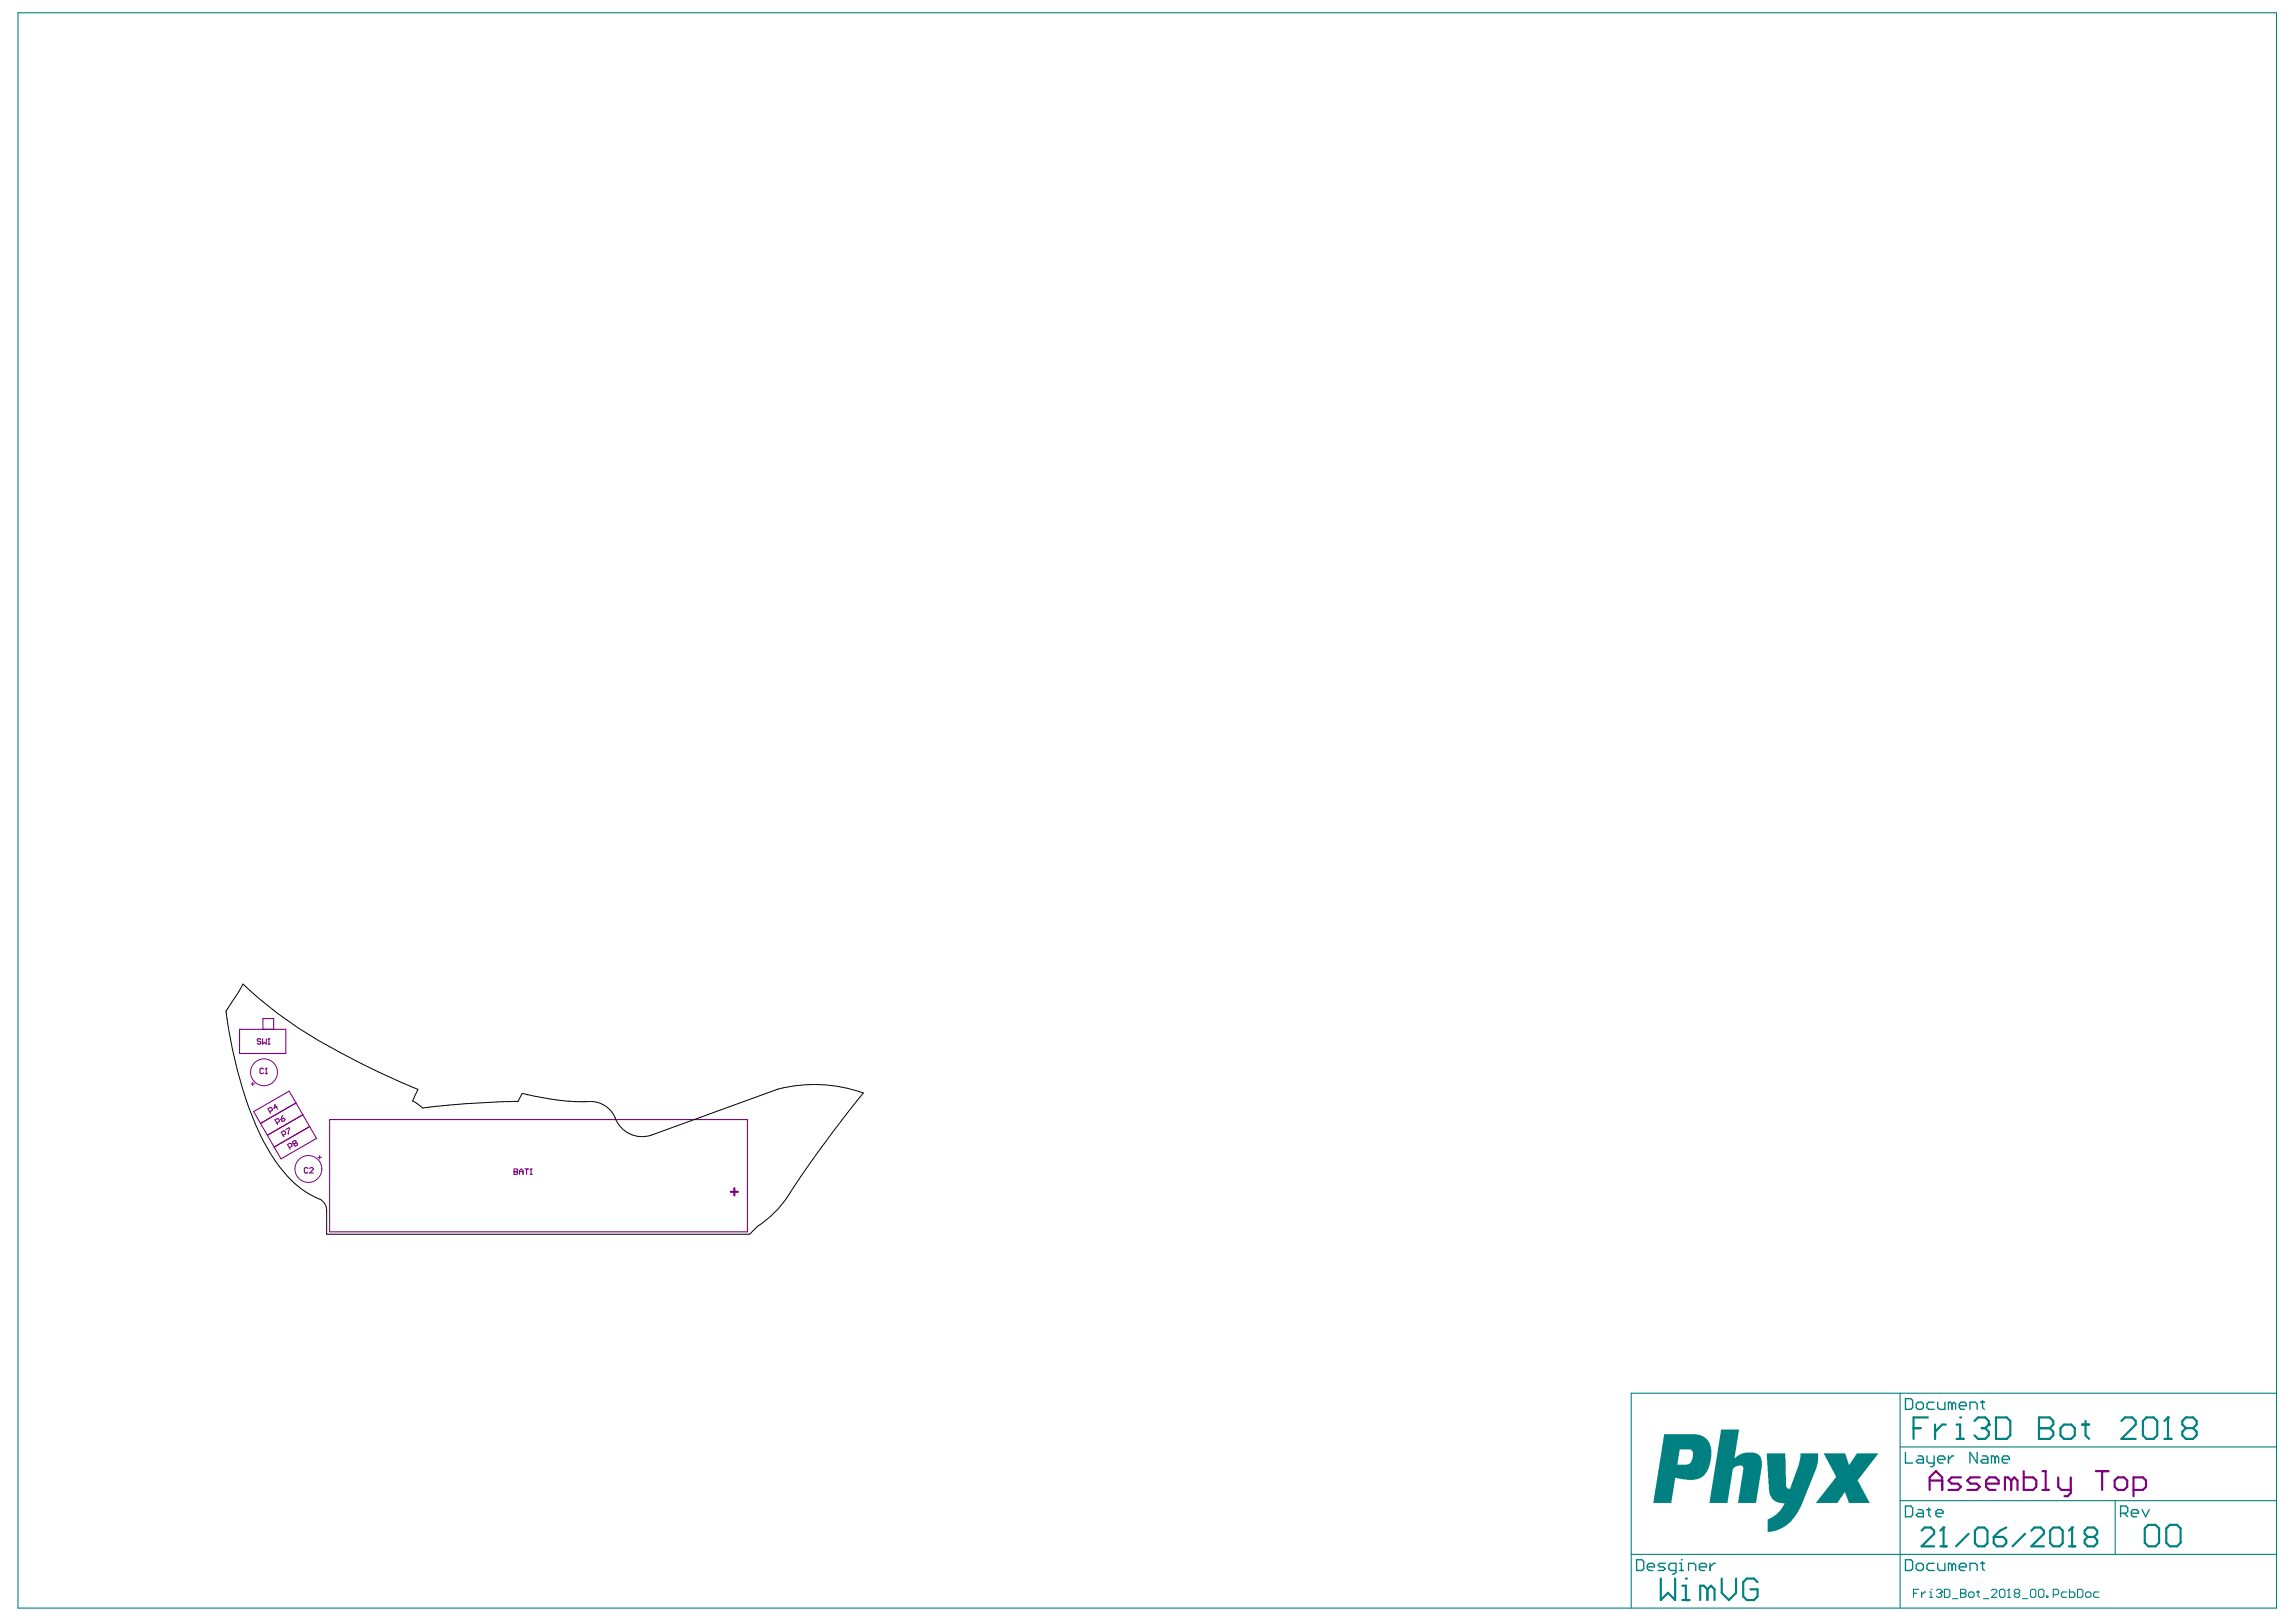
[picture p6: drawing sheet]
<svg xmlns="http://www.w3.org/2000/svg" width="297mm" height="210mm" viewBox="0 0 297 210" stroke-linecap="round" stroke-linejoin="round" font-family="sans-serif">
<g fill="none" stroke="#800080" stroke-width=".14">
<path d="M31 133.2h6v3.1h-6zM33.7 134.5l-.1-.1h-.2l-.1 .1 .1 .3h.2l.1 .1-.1 .2h-.2l-.1-.1M34 134.4v.7l.2-.2 .2 .2v-.7M34 133.2v-1.4h1.4v1.4M34.1 138.4l-.1-.2h-.2l-.2 .2v.4l.2 .1h.2l.1-.1M34.3 138.9h.3M34.4 138.2h.1M34.4 138.2v.7M34.4 138.2l-.1 .2M34.7 135.1h.2M34.8 134.4h.1M34.8 134.4v.7"/>
<path d="M34.8 134.4l-.1 .1M33.7 145.4l2.7 4.6 4.5-2.7-.8-1.5M33.7 145.4l-.9-1.5 4.6-2.7 2.7 4.6M34.9 143.9l.3-.2v-.2l-.1-.2h-.1l-.3 .2 .3 .6M35.8 145.3l.3-.1 .1-.2-.2-.2h-.1l-.3 .1 .3 .6M35.8 143.2l-.4 .2 .2-.4 .3 .6M36.4 144.9l.3-.2 .2 .2-.1 .1-.2 .1h-.1zM36.6 144.3l-.2 .6M36.6 146.9l.3-.1 .1-.2-.2-.2-.1-.1-.3 .2 .3 .6M37 146.2l.4-.3v.1l-.1 .7v.1M37.4 148.5l.3-.2 .1-.1-.1-.2-.2-.1-.3 .2 .3 .6M38.3 147.9v-.3h-.2l-.2 .1v.2l.2 .1"/>
<path d="M38.3 147.9l.2 .1-.1 .2-.2 .1h-.1v-.3M38.3 147.9l-.2 .1M38.3 142.7l-4.6 2.7M39.2 144.3l-4.6 2.6M39.8 151.2l-.1-.1h-.2l-.1 .1v.5l.1 .1h.2l.1-.1M40.1 145.8l-4.6 2.6M40.1 151.2l.1-.1h.2l.1 .1v.1l-.4 .5h.4M42.6 144.9h54.1v14.5h-54.1zM66.5 151.6h.1M66.5 151.3h.4l.1 .1-.1 .2 .1 .3-.1 .1h-.4zM66.5 151.6h.4M67.2 151.6h.5"/>
<path d="M67.2 152v-.5l.2-.2 .3 .2v.5M67.9 151.3h.5M68.1 151.3v.7M68.6 152h.2M68.7 151.3h.1M68.7 151.3v.7M68.7 151.3l-.1 .1"/>
</g>
<g fill="none" stroke="#800080" stroke-width=".13">
<path d="M32.5 140.3h.4M32.7 140v.5M41.1 149.8h.5M41.4 149.5v.5"/>
<circle cx="34.2" cy="138.8" r="1.74"/>
<circle cx="39.9" cy="151.3" r="1.74"/>
</g>
<g fill="none" stroke="#800080" stroke-width=".28">
<path d="M94.5 154.2h1M95 153.8v.9M249.6 192.8v-1.6l.9-.8 .8 .8v1.6M249.6 191.6h1.7M253.7 191.2h-1.2l-.4 .4 .4 .4h.8l.4 .4-.4 .4h-1.2M256.1 191.2h-1.2l-.4 .4 .4 .4h.8l.4 .4-.4 .4h-1.2M256.9 192h1.7v-.4l-.4-.4h-.8l-.5 .4v.8l.5 .4h.8M260.2 191.6l-.4-.4h-.4v1.6M260.2 191.6v1.2M260.2 191.6l.4-.4 .4 .4v1.2M261.8 190.4v2.4h1.2l.4-.4v-.8l-.4-.4h-1.2M264.2 192.8h.9"/>
<path d="M264.2 190.4h.5v2.4M266.3 191.2v1.2l.4 .4h1.2M267.9 191.2v2l-.4 .4h-.4M271.1 190.4h1.7M272 190.4v2.4M273.6 191.6l.4-.4h.8l.4 .4v.8l-.4 .4h-.8l-.4-.4zM276 192.8h1.2l.4-.4v-.8l-.4-.4h-1.2v2.4"/>
</g>
<g fill="#008080">
<path d="M228.5 188.1h2.5l.1 4.2v.2l.3 .2 .2-.1 1.1-3.1 .2-.9v-.5h2.3v1l-.3 1.3-1.9 4.6-.8 1.3-1 1.1-1 .5-.8 .3-.7 .1v-1.2a.45 .45 0 0 1 .4-.6l.7-.5 .6-.5 .5-1h-.7l-.6-.2-.4-.4-.2-.4-.2-.7z"/>
<path d="M235.9 188.1h2.8l.5 1.4 .2-.1 .8-1.3h2.8l-2.6 3.3a.38 .38 0 0 0 .1 .5l1.4 2.6h-2.7l-.5-1.4h-.1l-.9 1.4h-2.8l2.2-2.8 .2-.3a.34 .34 0 0 0 .1-.5z"/>
<path d="M222.7 185h2.3l-.6 3.7 .7-.5 .7-.2h1.3l.4 .2 .3 .4 .1 .4v.9l-.7 4.6h-2.4l.7-4.1a.58 .58 0 0 0-.1-.7h-.7l-.3 .2a.59 .59 0 0 0-.3 .7l-.6 3.9h-2.4z"/>
<path d="M215.3 185.6h4.2l.8 .3 .6 .5 .4 .7 .1 .4v1.4l-.3 .8-.3 .8-.3 .4-.5 .4-.8 .2h-.9l-1.6-.2-.5 3.2h-2.3zM217.3 187.6l-.3 1.9h1.3l.3-.1 .3-.5 .1-.7a.57 .57 0 0 0-.3-.6z"/>
</g>
<g fill="none" stroke="#008080" stroke-width=".14">
<path d="M2.3 1.7h292.2v206.4h-292.2zM245.8 180.3v27.8M245.8 194.2h48.7M245.8 187.2h48.7M273.6 194.2v7M294.5 180.3h-83.5v27.8M211 201.2h83.5M247.6 206.2h.3M248.3 205.7h-.7v1M248.6 206v.7M249.1 206h-.2l-.3 .4M249.6 206h.2v.7"/>
<path d="M249.6 206.7h.4M249.8 205.7h.1M250.5 205.8l.2-.1h.3l.2 .1v.2M250.9 206.2h.1M251 206.2l.2 .2v.1l-.2 .2h-.3l-.2-.2M251.2 206h.1M251.2 206l-.2 .2M251.6 205.7h.5l.2 .1v.7l-.2 .2h-.5zM252.6 206.9h.7M253.6 206.2h.1M253.6 205.7h.6l.1 .1v.2l-.1 .2 .1 .2v.1l-.1 .2h-.6zM253.6 206.2h.6"/>
<path d="M254.7 206.2l.2-.2h.3l.2 .2v.3l-.2 .2h-.3l-.2-.2zM255.7 206h.4M255.9 205.8v.7l.2 .2M256.6 206.9h.7M257.6 205.8l.2-.1h.4l.1 .1v.2l-.7 .7h.7M258.9 205.7h.3l.2 .1v.7l-.2 .2h-.3l-.2-.2v-.7zM259.7 206.7h.4M259.9 205.7h.1M259.9 205.7v1M259.9 205.7l-.2 .1M260.8 206.2l-.2-.2v-.2l.2-.1h.3l.2 .1v.2l-.2 .2M260.8 206.2h.3"/>
<path d="M260.8 206.2l-.2 .2v.1l.2 .2h.3l.2-.2v-.1l-.2-.2M261.6 206.9h.7M262.7 205.8l.2-.1h.3l.2 .1v.7l-.2 .2h-.3l-.2-.2zM263.7 205.8l.2-.1h.3l.2 .1v.7l-.2 .2h-.3l-.2-.2zM264.8 206.5h.1v.2h-.1zM265.6 206.4h.6l.1-.2v-.4l-.1-.1h-.6v1M267.4 206h-.5l-.2 .2v.3l.2 .2h.5M267.7 205.7v1h.5l.2-.2v-.3l-.2-.2h-.5M268.8 205.7h.5l.2 .1v.7l-.2 .2h-.5zM269.8 206.2l.2-.2h.3l.2 .2v.3l-.2 .2h-.3l-.2-.2zM271.6 206h-.6l-.1 .2v.3l.1 .2h.6"/>
</g>
<g fill="none" stroke="#008080" stroke-width=".18">
<path d="M246.5 194.9h.7l.2 .2v1l-.2 .2h-.7zM246.5 181h.7l.2 .2v1l-.2 .2h-.7zM246.5 187.9v1.4h.9M247.9 181.7l.2-.2h.5l.2 .2v.5l-.2 .2h-.5l-.2-.2zM248.1 195.4h.5l.2 .2v.7h-.7l-.2-.2 .2-.3h.7M248.1 188.4h.5l.2 .2v.7h-.7l-.2-.2 .2-.2h.7M249.3 195.4h.5M249.3 188.4v.7l.2 .2h.7M249.5 195.1v1l.3 .2M250.2 181.5h-.7l-.2 .2v.5l.2 .2h.7M250.2 188.4v1.2l-.2 .2h-.2M250.5 195.8h.9v-.2l-.2-.2h-.5l-.2 .2v.5l.2 .2h.5"/>
<path d="M250.7 188.9h.9v-.3l-.2-.2h-.5l-.2 .2v.5l.2 .2h.5M250.7 181.5v.7l.2 .2h.7v-.9M252.1 188.4v.9M252.5 181.7l-.2-.2h-.2v.9M252.5 181.7l.3-.2 .2 .2v.7M252.5 181.7v.7M252.8 188.4h-.3l-.4 .5M253.5 181.9h.9v-.2l-.2-.2h-.5l-.2 .2v.5l.2 .2h.5M254.9 182.4v-.9h.7l.2 .2v.7M255.8 187.9v1.4l-.9-1.4v1.4M256.3 181.5h.4M256.5 188.4h.4l.3 .2v.7h-.7l-.2-.2 .2-.2h.7"/>
<path d="M256.5 181.2v1l.2 .2M258.1 188.6l-.2-.2h-.3v.9M258.1 188.6v.7M258.1 188.6l.2-.2 .3 .2v.7M259 188.9h1v-.3l-.3-.2h-.4l-.3 .2v.5l.3 .2h.4M274.3 195.8h.7l.3-.2v-.5l-.3-.2h-.7v1.4M274.8 195.8l.5 .5M275.7 195.8h1v-.2l-.3-.2h-.4l-.3 .2v.5l.3 .2h.4M277.1 195.4l.5 .9 .5-.9M211.7 201.8h.7l.3 .3v.9l-.3 .2h-.7zM213.1 202.8h.9v-.3l-.2-.2h-.4l-.3 .2v.5l.3 .2h.4M215.4 202.3h-.7l-.2 .2 .2 .3h.5l.2 .2-.2 .2h-.7"/>
<path d="M216.8 203.2h-.7l-.2-.2v-.5l.2-.2h.7v1.2l-.2 .2h-.2M217.3 203.2h.5M217.3 202.3h.2v.9M217.5 201.8h.1M218.5 203.2v-.9h.6l.3 .2v.7M219.8 202.8h1v-.3l-.3-.2h-.4l-.3 .2v.5l.3 .2h.4M221.2 202.3v.9M221.9 202.3h-.2l-.5 .5M246.5 201.8h.7l.2 .3v.9l-.2 .2h-.7zM247.9 202.5l.2-.2h.5l.2 .2v.5l-.2 .2h-.5l-.2-.2zM250.2 202.3h-.7l-.2 .2v.5l.2 .2h.7M250.7 202.3v.7l.2 .2h.7v-.9"/>
<path d="M252.5 202.5l-.2-.2h-.2v.9M252.5 202.5v.7M252.5 202.5l.3-.2 .2 .2v.7M253.5 202.8h.9v-.3l-.2-.2h-.5l-.2 .2v.5l.2 .2h.5M254.9 203.2v-.9h.7l.2 .2v.7M256.3 202.3h.4M256.5 202.1v.9l.2 .2"/>
</g>
<g fill="none" stroke="#008080" stroke-width=".28">
<path d="M247.6 184.8h.9M248.6 198.1l.4-.4h.8l.4 .4v.4l-1.6 1.6h1.6M249.4 183.4h-1.8v2.8M250.3 184.4v1.8M251.4 197.7h.1M251.4 197.7v2.4M251.4 197.7l-.4 .4M251.7 184.4h-.4l-1 .9M253.1 184.4h.5v1.8M253.1 186.2h.9M253.6 183.4h.1M254.7 198.5l-1.6 1.6"/>
<path d="M255.4 183.9l.5-.5h.9l.5 .5v.5M255.5 198.1l.4-.4h.8l.4 .4v1.6l-.4 .4h-.8l-.4-.4zM256.4 184.8h.4M256.8 184.8l.5 .5v.4l-.5 .5h-.9l-.5-.5M257.3 184.4h.1M257.3 184.4l-.5 .4M257.9 198.9h1.2l.5 .4v.4l-.5 .4h-.8l-.4-.4zM258.2 183.4h1.4l.5 .5v1.8l-.5 .5h-1.4zM259.6 197.7l-.9 .4-.8 .8M262 198.5l-1.6 1.6M262.8 198.1l.4-.4h.8l.4 .4v.4l-1.6 1.6h1.6M263.8 184.8h.1"/>
<path d="M263.8 183.4h1.4l.4 .5v.5l-.4 .4 .4 .5v.4l-.4 .5h-1.4zM263.8 184.8h1.4M265.2 198.1l.4-.4h.9l.4 .4v1.6l-.4 .4h-.9l-.4-.4zM266.6 184.8l.4-.4h1l.4 .4v.9l-.4 .5h-1l-.4-.5zM268.1 197.7h.1M268.1 197.7v2.4M268.1 197.7l-.4 .4M269.3 184.4h1M269.8 183.9v1.8l.5 .5M270.1 198.9l-.4 .4v.4l.4 .4h.8l.4-.4v-.4l-.4-.4M270.1 198.9l-.4-.4v-.4l.4-.4h.8l.4 .4v.4l-.4 .4M270.1 198.9h.8"/>
<path d="M274.4 183.9l.5-.5h.9l.5 .5v.5l-1.9 1.8h1.9M277.2 183.9l.5-.5h.9l.5 .5v1.8l-.5 .5h-.9l-.5-.5zM277.5 197.8l.4-.5h1l.4 .5v1.8l-.4 .5h-1l-.4-.5zM280 186.2h.9M280.3 197.8l.4-.5h.9l.5 .5v1.8l-.5 .5h-.9l-.4-.5zM280.5 183.4h.1M280.5 183.4v2.8M280.5 183.4l-.5 .5M282.8 184.8l-.5-.4v-.5l.5-.5h.9l.5 .5v.5l-.5 .4M282.8 184.8h.9M282.8 184.8l-.5 .5v.4l.5 .5h.9l.5-.5v-.4l-.5-.5M214.9 204.3v2.8l.9-1 .9 1v-2.8"/>
<path d="M217.6 207.1h1M217.6 205.2h.5v1.9M218.1 204.3h.1M220.9 205.7l-.5-.5h-.4v1.9M220.9 205.7v1.4M220.9 205.7l.5-.5 .4 .5v1.4M222.7 204.3v1.8l1 1 .9-1v-1.8M227.4 204.7l-.5-.4h-.9l-.5 .4v1.9l.5 .5h.9l.5-.5v-.9h-.9M251 200.1h.8M267.7 200.1h.8"/>
</g>
<path d="M31.4 127.3a63.2 63.2 0 0 0 16.4 10.8l6.3 2.9-.7 1.5 .7 .4 .6 .5a119.7 119.7 0 0 1 12.3-.9l.6-1a34.2 34.2 0 0 0 9.4 1.1 3.7 3.7 0 0 1 2.9 2.7 3.7 3.7 0 0 0 4.4 1.6l16.3-5.9a18.8 18.8 0 0 1 11.1 .4 179.4 179.4 0 0 0-10.5 14.5l-1 1-1 1a10 10 0 0 0-2.2 1.8h-54.7v-3a1.75 1.75 0 0 0-1.5-1.8 14.7 14.7 0 0 1-6.1-6 44.4 44.4 0 0 1-4.8-13.9l-.7-4.1zM53.6 141.9h.1" fill="none" stroke="#000" stroke-width=".13"/>
</svg>
